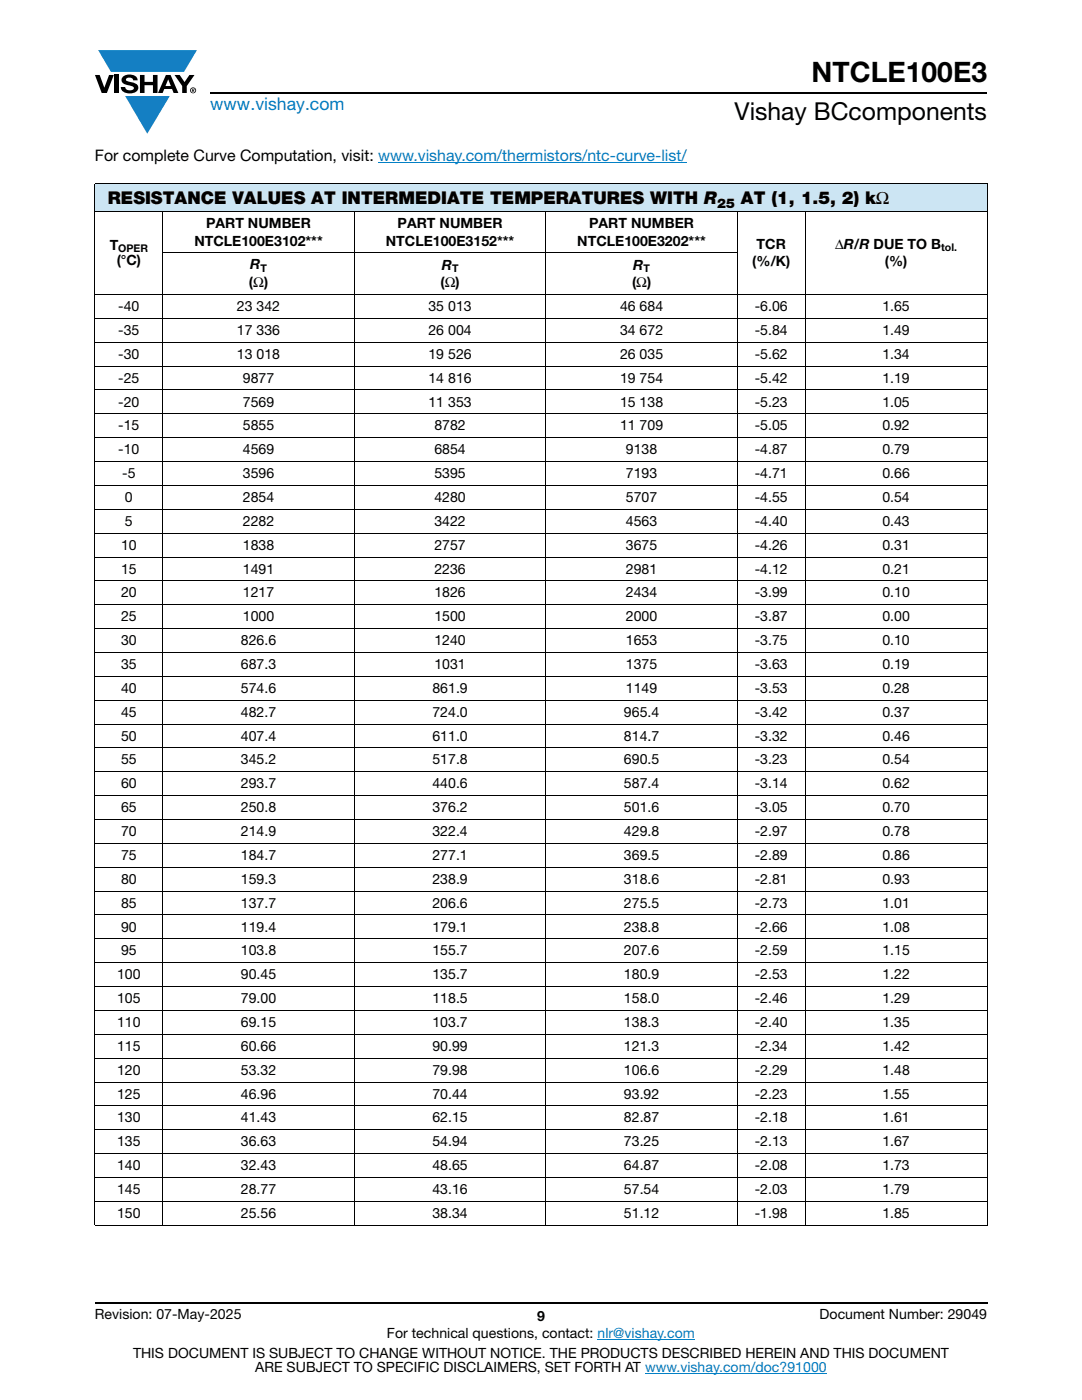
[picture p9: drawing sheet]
<svg xmlns="http://www.w3.org/2000/svg" width="216mm" height="279mm" viewBox="0 0 216 279" stroke-linecap="round" stroke-linejoin="round" font-family="sans-serif">
<defs><g id="words">
<text font-size="5.6" x="161.9" y="16.4">NTCLE100E3</text>
<text font-size="4.9" x="146.6" y="24">Vishay BCcomponents</text>
<text font-size="3.5" fill="#007ec4" x="42" y="21.9">www.vishay.com</text>
<g font-size="3.5">
<text x="21.5" y="40.8">RESISTANCE VALUES AT INTERMEDIATE TEMPERATURES WITH R</text>
<text x="147.8" y="40.8">AT (1, 1.5, 2) kΩ</text>
</g>
<text font-size="3.2" x="18.9" y="32.1">For complete Curve Computation, visit: www.vishay.com/thermistors/ntc-curve-list/</text>
<g font-size="2.8">
<text x="41.1" y="45.5">PART NUMBER</text>
<text x="79.3" y="45.5">PART NUMBER</text>
<text x="117.6" y="45.5">PART NUMBER</text>
<text x="21.9" y="49.8">T</text>
<text x="23.3" y="53">(°C)</text>
<text x="38.8" y="49">NTCLE100E3102***</text>
<text x="49.9" y="53.8">R</text>
<text x="77" y="49">NTCLE100E3152***</text>
<text x="88.1" y="53.8">R</text>
<text x="115.2" y="49">NTCLE100E3202***</text>
<text x="126.4" y="53.8">R</text>
<text x="150.1" y="53.2">(%/K)</text>
<text x="151" y="49.6">TCR</text>
<text x="166.7" y="49.6">ΔR/R DUE TO B</text>
<text x="176.6" y="53.2">(%)</text>
<text x="49.7" y="57.3">(Ω)</text>
<text x="87.9" y="57.3">(Ω)</text>
<text x="126.1" y="57.3">(Ω)</text>
<text x="23.6" y="62.1">-40</text>
<text x="47.3" y="62.1">23 342</text>
<text x="85.5" y="62.1">35 013</text>
<text x="123.7" y="62.1">46 684</text>
<text x="150.6" y="62.1">-6.06</text>
<text x="176.1" y="62.1">1.65</text>
<text x="23.6" y="66.8">-35</text>
<text x="23.6" y="71.6">-30</text>
<text x="47.3" y="66.8">17 336</text>
<text x="47.3" y="71.6">13 018</text>
<text x="85.5" y="66.8">26 004</text>
<text x="85.5" y="71.6">19 526</text>
<text x="123.7" y="66.8">34 672</text>
<text x="123.7" y="71.6">26 035</text>
<text x="150.6" y="66.8">-5.84</text>
<text x="150.6" y="71.6">-5.62</text>
<text x="176.1" y="66.8">1.49</text>
<text x="176.1" y="71.6">1.34</text>
<text x="23.6" y="76.4">-25</text>
<text x="48.4" y="76.4">9877</text>
<text x="85.5" y="76.4">14 816</text>
<text x="123.7" y="76.4">19 754</text>
<text x="150.6" y="76.4">-5.42</text>
<text x="176.1" y="76.4">1.19</text>
<text x="23.6" y="81.1">-20</text>
<text x="48.4" y="81.1">7569</text>
<text x="85.5" y="81.1">11 353</text>
<text x="123.7" y="81.1">15 138</text>
<text x="150.6" y="81.1">-5.23</text>
<text x="176.1" y="81.1">1.05</text>
<text x="23.6" y="85.9">-15</text>
<text x="48.4" y="85.9">5855</text>
<text x="86.7" y="85.9">8782</text>
<text x="123.7" y="85.9">11 709</text>
<text x="150.6" y="85.9">-5.05</text>
<text x="176.1" y="85.9">0.92</text>
<text x="23.6" y="90.7">-10</text>
<text x="24.4" y="95.4">-5</text>
<text x="48.4" y="95.4">3596</text>
<text x="48.4" y="90.7">4569</text>
<text x="86.7" y="90.7">6854</text>
<text x="86.7" y="95.4">5395</text>
<text x="124.9" y="90.7">9138</text>
<text x="124.9" y="95.4">7193</text>
<text x="150.6" y="90.7">-4.87</text>
<text x="150.6" y="95.4">-4.71</text>
<text x="176.1" y="90.7">0.79</text>
<text x="176.1" y="95.4">0.66</text>
<text x="24.9" y="100.2">0</text>
<text x="48.5" y="100.2">2854</text>
<text x="86.7" y="100.2">4280</text>
<text x="124.9" y="100.2">5707</text>
<text x="150.6" y="100.2">-4.55</text>
<text x="176.1" y="100.2">0.54</text>
<text x="24.9" y="104.9">5</text>
<text x="48.5" y="104.9">2282</text>
<text x="86.7" y="104.9">3422</text>
<text x="124.9" y="104.9">4563</text>
<text x="150.6" y="104.9">-4.40</text>
<text x="176.1" y="104.9">0.43</text>
<text x="24.2" y="109.7">10</text>
<text x="48.5" y="109.7">1838</text>
<text x="86.7" y="109.7">2757</text>
<text x="124.9" y="109.7">3675</text>
<text x="150.6" y="109.7">-4.26</text>
<text x="176.1" y="109.7">0.31</text>
<text x="24.2" y="114.5">15</text>
<text x="24.2" y="119.2">20</text>
<text x="48.5" y="114.5">1491</text>
<text x="48.5" y="119.2">1217</text>
<text x="86.7" y="114.5">2236</text>
<text x="86.7" y="119.2">1826</text>
<text x="124.9" y="114.5">2981</text>
<text x="124.9" y="119.2">2434</text>
<text x="150.6" y="114.5">-4.12</text>
<text x="150.6" y="119.2">-3.99</text>
<text x="176.1" y="114.5">0.21</text>
<text x="176.1" y="119.2">0.10</text>
<text x="24.2" y="124">25</text>
<text x="48.5" y="124">1000</text>
<text x="86.7" y="124">1500</text>
<text x="124.9" y="124">2000</text>
<text x="150.6" y="124">-3.87</text>
<text x="176.1" y="124">0.00</text>
<text x="24.2" y="128.8">30</text>
<text x="48.1" y="128.8">826.6</text>
<text x="86.7" y="128.8">1240</text>
<text x="124.9" y="128.8">1653</text>
<text x="150.6" y="128.8">-3.75</text>
<text x="176.1" y="128.8">0.10</text>
<text x="24.2" y="133.5">35</text>
<text x="48.1" y="133.5">687.3</text>
<text x="86.7" y="133.5">1031</text>
<text x="124.9" y="133.5">1375</text>
<text x="150.6" y="133.5">-3.63</text>
<text x="176.1" y="133.5">0.19</text>
<text x="24.2" y="138.3">40</text>
<text x="24.2" y="143">45</text>
<text x="48.1" y="138.3">574.6</text>
<text x="48.1" y="143">482.7</text>
<text x="86.3" y="138.3">861.9</text>
<text x="86.3" y="143">724.0</text>
<text x="124.5" y="143">965.4</text>
<text x="124.9" y="138.3">1149</text>
<text x="150.6" y="138.3">-3.53</text>
<text x="150.6" y="143">-3.42</text>
<text x="176.1" y="138.3">0.28</text>
<text x="176.1" y="143">0.37</text>
<text x="24.2" y="147.8">50</text>
<text x="48.1" y="147.8">407.4</text>
<text x="86.3" y="147.8">611.0</text>
<text x="124.5" y="147.8">814.7</text>
<text x="150.6" y="147.8">-3.32</text>
<text x="176.1" y="147.8">0.46</text>
<text x="24.2" y="152.6">55</text>
<text x="48.1" y="152.6">345.2</text>
<text x="86.3" y="152.6">517.8</text>
<text x="124.5" y="152.6">690.5</text>
<text x="150.6" y="152.6">-3.23</text>
<text x="176.1" y="152.6">0.54</text>
<text x="24.2" y="157.3">60</text>
<text x="48.1" y="157.3">293.7</text>
<text x="86.3" y="157.3">440.6</text>
<text x="124.5" y="157.3">587.4</text>
<text x="150.6" y="157.3">-3.14</text>
<text x="176.1" y="157.3">0.62</text>
<text x="24.2" y="162.1">65</text>
<text x="24.2" y="166.9">70</text>
<text x="48.1" y="162.1">250.8</text>
<text x="48.1" y="166.9">214.9</text>
<text x="86.3" y="162.1">376.2</text>
<text x="86.3" y="166.9">322.4</text>
<text x="124.5" y="162.1">501.6</text>
<text x="124.5" y="166.9">429.8</text>
<text x="150.6" y="162.1">-3.05</text>
<text x="150.6" y="166.9">-2.97</text>
<text x="176.1" y="162.1">0.70</text>
<text x="176.1" y="166.9">0.78</text>
<text x="24.2" y="171.6">75</text>
<text x="48.1" y="171.6">184.7</text>
<text x="86.3" y="171.6">277.1</text>
<text x="124.5" y="171.6">369.5</text>
<text x="150.6" y="171.6">-2.89</text>
<text x="176.1" y="171.6">0.86</text>
<text x="24.2" y="176.4">80</text>
<text x="48.1" y="176.4">159.3</text>
<text x="86.3" y="176.4">238.9</text>
<text x="124.5" y="176.4">318.6</text>
<text x="150.6" y="176.4">-2.81</text>
<text x="176.1" y="176.4">0.93</text>
<text x="24.2" y="181.1">85</text>
<text x="24.2" y="185.9">90</text>
<text x="48.1" y="181.1">137.7</text>
<text x="48.1" y="185.9">119.4</text>
<text x="86.3" y="181.1">206.6</text>
<text x="86.3" y="185.9">179.1</text>
<text x="124.5" y="181.1">275.5</text>
<text x="124.5" y="185.9">238.8</text>
<text x="150.6" y="181.1">-2.73</text>
<text x="150.6" y="185.9">-2.66</text>
<text x="176.1" y="181.1">1.01</text>
<text x="176.1" y="185.9">1.08</text>
<text x="24.2" y="190.7">95</text>
<text x="48.1" y="190.7">103.8</text>
<text x="86.3" y="190.7">155.7</text>
<text x="124.5" y="190.7">207.6</text>
<text x="150.6" y="190.7">-2.59</text>
<text x="176.1" y="190.7">1.15</text>
<text x="23.4" y="195.4">100</text>
<text x="48.1" y="195.4">90.45</text>
<text x="86.3" y="195.4">135.7</text>
<text x="124.5" y="195.4">180.9</text>
<text x="150.6" y="195.4">-2.53</text>
<text x="176.1" y="195.4">1.22</text>
<text x="23.4" y="200.2">105</text>
<text x="48.1" y="200.2">79.00</text>
<text x="86.3" y="200.2">118.5</text>
<text x="124.5" y="200.2">158.0</text>
<text x="150.6" y="200.2">-2.46</text>
<text x="176.1" y="200.2">1.29</text>
<text x="23.4" y="205">110</text>
<text x="23.4" y="209.7">115</text>
<text x="48.1" y="205">69.15</text>
<text x="48.1" y="209.7">60.66</text>
<text x="86.3" y="205">103.7</text>
<text x="86.3" y="209.7">90.99</text>
<text x="124.5" y="209.7">121.3</text>
<text x="124.5" y="205">138.3</text>
<text x="150.6" y="209.7">-2.34</text>
<text x="150.6" y="205">-2.40</text>
<text x="176.1" y="209.7">1.42</text>
<text x="176.1" y="205">1.35</text>
<text x="23.4" y="214.5">120</text>
<text x="48.1" y="214.5">53.32</text>
<text x="86.3" y="214.5">79.98</text>
<text x="124.5" y="214.5">106.6</text>
<text x="150.6" y="214.5">-2.29</text>
<text x="176.1" y="214.5">1.48</text>
<text x="23.4" y="219.2">125</text>
<text x="48.1" y="219.2">46.96</text>
<text x="86.3" y="219.2">70.44</text>
<text x="124.5" y="219.2">93.92</text>
<text x="150.6" y="219.2">-2.23</text>
<text x="176.1" y="219.2">1.55</text>
<text x="23.4" y="224">130</text>
<text x="48.1" y="224">41.43</text>
<text x="86.3" y="224">62.15</text>
<text x="124.5" y="224">82.87</text>
<text x="150.6" y="224">-2.18</text>
<text x="176.1" y="224">1.61</text>
<text x="23.4" y="228.8">135</text>
<text x="23.4" y="233.5">140</text>
<text x="48.1" y="228.8">36.63</text>
<text x="48.1" y="233.5">32.43</text>
<text x="86.3" y="228.8">54.94</text>
<text x="86.3" y="233.5">48.65</text>
<text x="124.5" y="228.8">73.25</text>
<text x="124.5" y="233.5">64.87</text>
<text x="150.6" y="228.8">-2.13</text>
<text x="150.6" y="233.5">-2.08</text>
<text x="176.1" y="228.8">1.67</text>
<text x="176.1" y="233.5">1.73</text>
<text x="23.4" y="238.3">145</text>
<text x="48.1" y="238.3">28.77</text>
<text x="86.3" y="238.3">43.16</text>
<text x="124.5" y="238.3">57.54</text>
<text x="150.6" y="238.3">-2.03</text>
<text x="176.1" y="238.3">1.79</text>
<text x="23.4" y="243.1">150</text>
<text x="48.1" y="243.1">25.56</text>
<text x="86.3" y="243.1">38.34</text>
<text x="124.5" y="243.1">51.12</text>
<text x="150.6" y="243.1">-1.98</text>
<text x="176.1" y="243.1">1.85</text>
<text x="18.9" y="263.3">Revision: 07-May-2025</text>
<text x="107.2" y="263.6">9</text>
<text x="163.6" y="263.3">Document Number: 29049</text>
<text x="77.2" y="267.1">For technical questions, contact: nlr@vishay.com</text>
<text x="26.5" y="271">THIS DOCUMENT IS SUBJECT TO CHANGE WITHOUT NOTICE. THE PRODUCTS DESCRIBED HEREIN AND THIS DOCUMENT</text>
<text x="50.9" y="273.8">ARE SUBJECT TO SPECIFIC DISCLAIMERS, SET FORTH AT www.vishay.com/doc?91000</text>
</g>
<text font-size="2.6" x="143.1" y="41.4">25</text>
<g font-size="2.1">
<text x="23.6" y="50.3">OPER</text>
<text x="187.8" y="50.1">tol.</text>
<text x="52" y="54.3">T</text>
<text x="90.2" y="54.3">T</text>
<text x="128.4" y="54.3">T</text>
</g>
</g></defs>
<g fill="#147fc3">
<path d="M19.6 10h19.7l-2.6 4.3h-1.1h-13.5z"/>
<path d="M25 19.2h8.9l-4.5 7.5z"/>
</g>
<g fill="#000">
<path d="M18.9 15h1l.9 2.5 1-2.5h.9l-1.4 3.6h-1zM22.9 15h.9v3.6h-.9zM24.6 15.3a2.1 2.1 0 0 1 2.8 .3l.1 .4h-.9a.79 .79 0 0 0-.7-.5 .79 .79 0 0 0-.8 .4l.3 .3 1 .2a1.08 1.08 0 0 1 1.2 1 1.08 1.08 0 0 1-1.1 1.2 1.73 1.73 0 0 1-2.4-1.2h.9a.96 .96 0 0 0 .8 .6 .96 .96 0 0 0 .9-.4 1.31 1.31 0 0 0-1.2-.6 1.03 1.03 0 0 1-1.1-.6 1.03 1.03 0 0 1 .2-1.1zM27.9 15h.9v1.3h1.7v-1.3h.9v3.6h-.9v-1.6h-1.7v1.6h-.9zM34.8 15h1.1l.9 1.4 1-1.4h1l-1.5 2.2v1.4h-.9v-1.4z"/>
<path d="M33.6 15.9l.5 1.3h-1.1zM33.1 15l-1.6 3.6h1l.3-.8h1.5l.3 .8h1l-1.6-3.6z"/>
<path d="M38.4 17.8h.2v.2h-.2zM38.3 17.7v.7h.1v-.3l.4 .3-.2-.3 .2-.2-.1-.2z"/>
<path d="M38.1 18a.46 .46 0 0 1 .9 0 .46 .46 0 0 1-.9 0zM37.9 18a.6 .6 0 0 0 1.2 0 .6 .6 0 0 0-1.2 0z"/>
</g>
<path d="M42 18.6h155M18.9 260h178.1" fill="none" stroke="#000" stroke-width=".36"/>
<path d="M75.4 32.4h61.6M119.2 267.3h19.5M128.7 274h36.3" fill="none" stroke="#007ec4" stroke-width=".2"/>
<path d="M18.9 36.7h178.1v5.5h-178.1z" fill="#cce5f3"/>
<g fill="none" stroke="#000" stroke-width=".2">
<path d="M18.9 36.7h178.1M18.9 36.8v207.6M197 36.8v207.6M18.9 42.2h178.1M18.9 58.8h178.1M32.4 50.5h114.8M32.5 42.1v202.5M70.7 42.1v202.5M108.9 42.1v202.5M147.1 42.1v202.5M160.7 42.1v202.5M18.9 63.5h178.1"/>
<path d="M18.9 68.3h178.1M18.9 73.1h178.1M18.9 77.8h178.1M18.9 82.6h178.1M18.9 87.4h178.1M18.9 92.1h178.1M18.9 96.9h178.1M18.9 101.6h178.1M18.9 106.4h178.1M18.9 111.2h178.1M18.9 115.9h178.1M18.9 120.7h178.1"/>
<path d="M18.9 125.5h178.1M18.9 130.2h178.1M18.9 135h178.1M18.9 139.7h178.1M18.9 144.5h178.1M18.9 149.3h178.1M18.9 154h178.1M18.9 158.8h178.1M18.9 163.6h178.1M18.9 168.3h178.1M18.9 173.1h178.1M18.9 177.8h178.1"/>
<path d="M18.9 182.6h178.1M18.9 187.4h178.1M18.9 192.1h178.1M18.9 196.9h178.1M18.9 201.7h178.1M18.9 206.4h178.1M18.9 211.2h178.1M18.9 215.9h178.1M18.9 220.7h178.1M18.9 225.5h178.1M18.9 230.2h178.1M18.9 235h178.1"/>
<path d="M18.9 239.8h178.1M18.9 244.5h178.1"/>
</g>
<use href="#words"/>
</svg>
